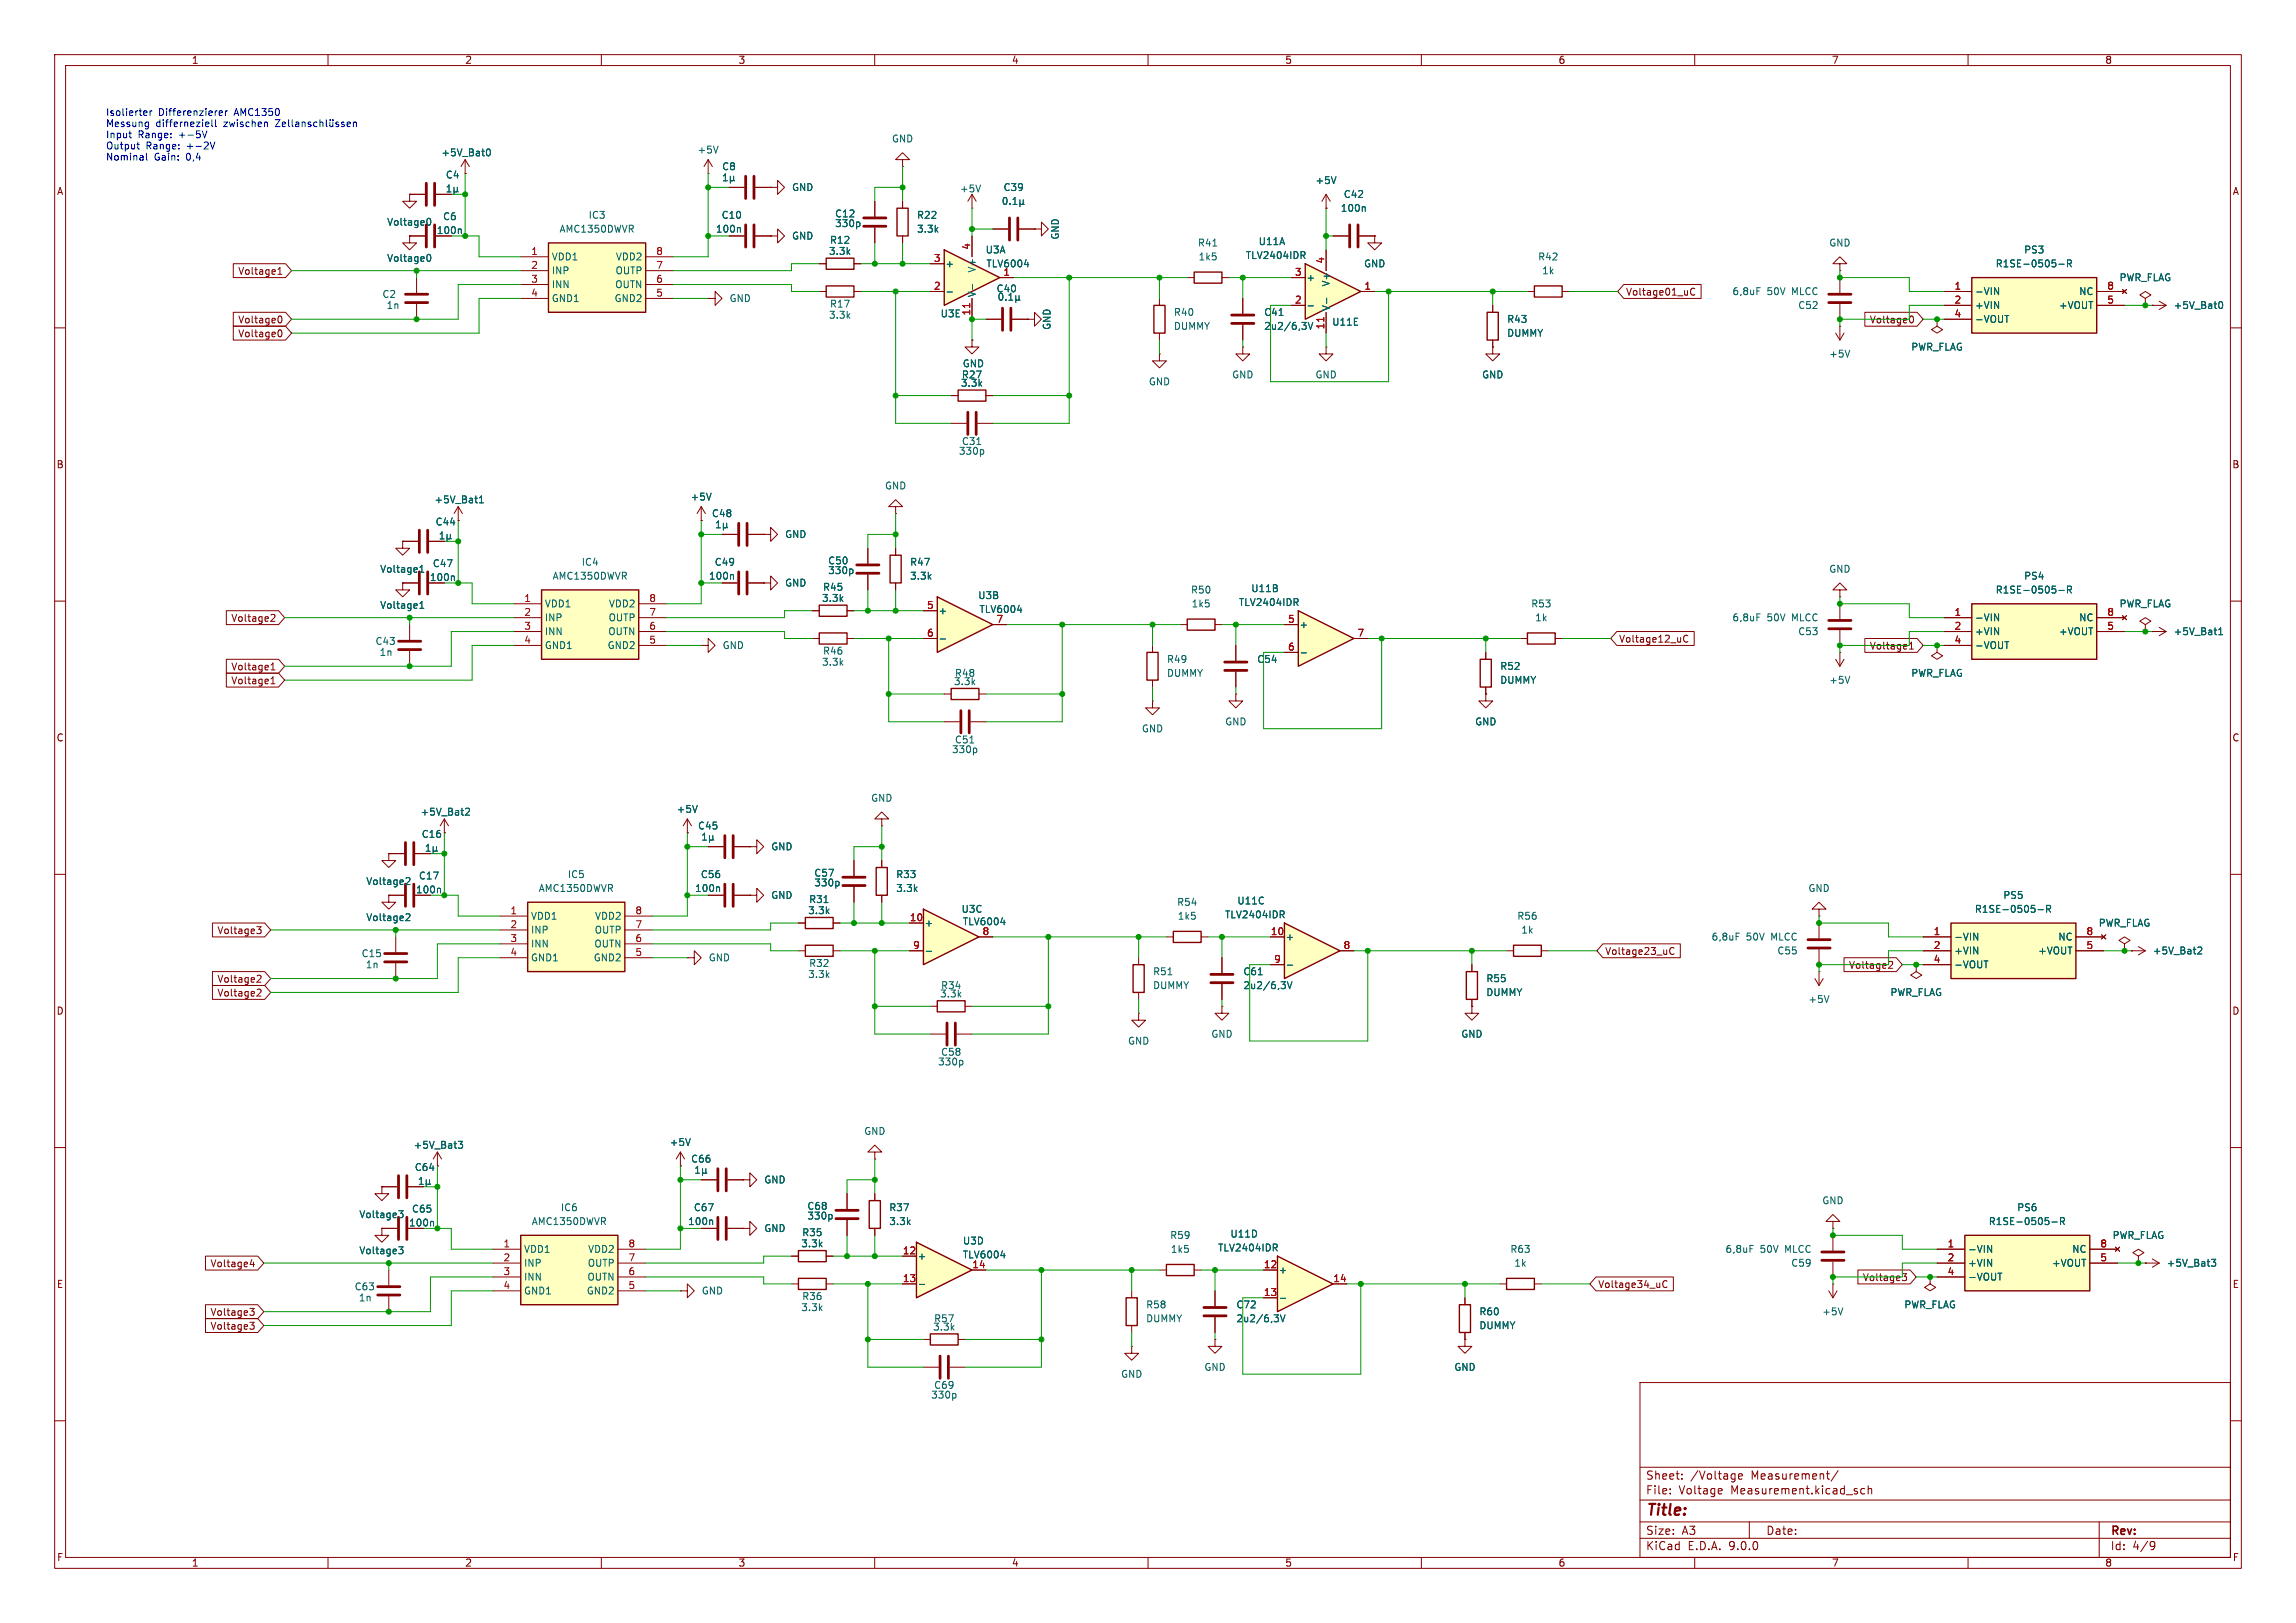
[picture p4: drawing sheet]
<svg xmlns="http://www.w3.org/2000/svg" width="420mm" height="297mm" viewBox="0 0 420 297" stroke-linecap="round" stroke-linejoin="round" font-family="sans-serif">
<defs><g id="words">
<text font-size="2.8" fill="#840000" x="301" y="277.9">Title:</text>
<g font-size="2.1" fill="#840000">
<text x="301" y="273.7">File:</text>
<text x="301" y="271">Sheet:</text>
<text x="307.1" y="273.7">Voltage</text>
<text x="309.2" y="271">/Voltage</text>
<text x="316.7" y="273.7">Measurement.kicad_sch</text>
<text x="320.4" y="271">Measurement/</text>
<text x="301" y="281.1">Size:</text>
<text x="307.6" y="281.1">A3</text>
<text x="323" y="281.1">Date:</text>
<text x="386" y="281.3">Rev:</text>
<text x="301" y="283.9">KiCad</text>
<text x="308.7" y="283.9">E.D.A.</text>
<text x="316.3" y="283.9">9.0.0</text>
<text x="386" y="283.9">Id:</text>
<text x="390.1" y="283.9">4/9</text>
</g>
<g font-size="1.8" fill="#840000">
<text x="35" y="11.9">1</text>
<text x="85" y="11.9">2</text>
<text x="135" y="11.9">3</text>
<text x="185" y="11.9">4</text>
<text x="235" y="11.9">5</text>
<text x="285" y="11.9">6</text>
<text x="335" y="11.9">7</text>
<text x="385" y="11.9">8</text>
<text x="10.3" y="35.9">A</text>
<text x="408.3" y="35.9">A</text>
<text x="79.8" y="43">100n</text>
<text x="43.5" y="50.5">Voltage1</text>
<text x="43.5" y="59.4">Voltage0</text>
<text x="297.3" y="54.3">Voltage01_uC</text>
<text x="341.9" y="59.4">Voltage0</text>
<text x="43.5" y="61.9">Voltage0</text>
<text x="10.3" y="85.9">B</text>
<text x="408.2" y="85.9">B</text>
<text x="78.5" y="106.5">100n</text>
<text x="42.2" y="114">Voltage2</text>
<text x="296.1" y="117.8">Voltage12_uC</text>
<text x="341.9" y="119.1">Voltage1</text>
<text x="42.2" y="122.9">Voltage1</text>
<text x="42.2" y="125.4">Voltage1</text>
<text x="10.3" y="135.9">C</text>
<text x="408.2" y="135.9">C</text>
<text x="76" y="163.7">100n</text>
<text x="39.7" y="171.1">Voltage3</text>
<text x="293.5" y="174.9">Voltage23_uC</text>
<text x="338.1" y="177.5">Voltage2</text>
<text x="10.3" y="185.9">D</text>
<text x="39.7" y="182.6">Voltage2</text>
<text x="39.7" y="180">Voltage2</text>
<text x="408.2" y="185.9">D</text>
<text x="74.7" y="224.6">100n</text>
<text x="38.4" y="232.1">Voltage4</text>
<text x="10.3" y="235.9">E</text>
<text x="292.3" y="235.9">Voltage34_uC</text>
<text x="340.7" y="234.6">Voltage3</text>
<text x="408.3" y="235.9">E</text>
<text x="38.4" y="243.5">Voltage3</text>
<text x="38.4" y="241">Voltage3</text>
<text x="10.3" y="285.9">F</text>
<text x="35" y="286.9">1</text>
<text x="85" y="286.9">2</text>
<text x="135" y="286.9">3</text>
<text x="185" y="286.9">4</text>
<text x="235" y="286.9">5</text>
<text x="285" y="286.9">6</text>
<text x="335" y="286.9">7</text>
<text x="385" y="286.9">8</text>
<text x="408.3" y="285.9">F</text>
</g>
<g font-size="1.8" fill="#0000c2">
<text x="19.3" y="21.4">Isolierter</text>
<text x="19.3" y="23.5">Messung</text>
<text x="28.5" y="23.5">differneziell</text>
<text x="29" y="21.4">Differenzierer</text>
<text x="41.1" y="23.5">zwischen</text>
<text x="43" y="21.4">AMC1350</text>
<text x="19.3" y="25.5">Input</text>
<text x="19.3" y="27.6">Output</text>
<text x="19.3" y="29.6">Nominal</text>
<text x="25.3" y="25.5">Range:</text>
<text x="26.7" y="27.6">Range:</text>
<text x="28.2" y="29.6">Gain:</text>
<text x="32.8" y="25.5">+-5V</text>
<text x="34.2" y="29.6">0,4</text>
<text x="34.3" y="27.6">+-2V</text>
</g>
<g font-size="1.8" fill="#006464">
<text x="80.6" y="28.8">+5V_Bat0</text>
<text x="127.5" y="28.3">+5V</text>
<text x="163.1" y="26.3">GND</text>
<text x="81.5" y="32.9">C4</text>
<text x="132" y="31.3">C8</text>
<text x="144.8" y="35.2">GND</text>
<text x="175.5" y="35.4">+5V</text>
<text x="183.5" y="35.2">C39</text>
<text x="240.5" y="33.9">+5V</text>
<text x="70.7" y="41.5">Voltage0</text>
<text x="81" y="40.5">C6</text>
<text x="107.6" y="40.2">IC3</text>
<text x="131.9" y="40.2">C10</text>
<text x="152.7" y="41.8">330p</text>
<text x="152.7" y="40">C12</text>
<text x="167.6" y="40.2">R22</text>
<text x="245.2" y="39">100n</text>
<text x="245.7" y="36.4">C42</text>
<text x="100.8" y="47.9">VDD1</text>
<text x="102.3" y="42.8">AMC1350DWVR</text>
<text x="112.6" y="47.9">VDD2</text>
<text x="130.9" y="42.8">100n</text>
<text x="144.8" y="44">GND</text>
<text x="151.5" y="46.8">3.3k</text>
<text x="151.7" y="44.8">R12</text>
<text x="167.6" y="42.8">3.3k</text>
<text x="180.2" y="46.6">U3A</text>
<text x="193.9" y="43.9" transform="rotate(-90 193.9 43.9)">GND</text>
<text x="219" y="45.3">R41</text>
<text x="219.2" y="47.9">1k5</text>
<text x="227.8" y="47.6">TLV2404IDR</text>
<text x="230.1" y="45.1">U11A</text>
<text x="281.3" y="47.9">R42</text>
<text x="334.5" y="45.3">GND</text>
<text x="370.2" y="46.6">PS3</text>
<text x="70.7" y="48.1">Voltage0</text>
<text x="100.8" y="50.4">INP</text>
<text x="100.8" y="52.9">INN</text>
<text x="112.4" y="52.9">OUTN</text>
<text x="112.5" y="50.4">OUTP</text>
<text x="172.8" y="49.1">+</text>
<text x="178.7" y="50" transform="rotate(-90 178.7 50)">V+</text>
<text x="180.3" y="49.1">TLV6004</text>
<text x="182.2" y="53.7">C40</text>
<text x="238.9" y="51.7">+</text>
<text x="243.4" y="52.5" transform="rotate(-90 243.4 52.5)">V+</text>
<text x="249.4" y="49.1">GND</text>
<text x="282" y="50.4">1k</text>
<text x="365" y="49.1">R1SE-0505-R</text>
<text x="387.6" y="51.7">PWR_FLAG</text>
<text x="69.9" y="54.7">C2</text>
<text x="70.6" y="56.7">1n</text>
<text x="100.8" y="55.5">GND1</text>
<text x="112.3" y="55.5">GND2</text>
<text x="133.4" y="55.5">GND</text>
<text x="151.5" y="58.5">3.3k</text>
<text x="151.7" y="56.5">R17</text>
<text x="172" y="58.3">U3E</text>
<text x="178.7" y="54.5" transform="rotate(-90 178.7 54.5)">V-</text>
<text x="214.6" y="58">R40</text>
<text x="231.1" y="58">C41</text>
<text x="243.4" y="57" transform="rotate(-90 243.4 57)">V-</text>
<text x="243.6" y="59.8">U11E</text>
<text x="275.6" y="59.3">R43</text>
<text x="316.8" y="54.2">6,8uF</text>
<text x="323.2" y="54.2">50V</text>
<text x="327.9" y="54.2">MLCC</text>
<text x="328.8" y="56.7">C52</text>
<text x="361.2" y="54.2">-VIN</text>
<text x="361.2" y="56.7">+VIN</text>
<text x="361.2" y="59.3">-VOUT</text>
<text x="376.5" y="56.7">+VOUT</text>
<text x="380.2" y="54.2">NC</text>
<text x="397.5" y="56.7">+5V_Bat0</text>
<text x="192.4" y="60.5" transform="rotate(-90 192.4 60.5)">GND</text>
<text x="214.6" y="60.6">DUMMY</text>
<text x="231.1" y="60.6">2u2/6,3V</text>
<text x="275.6" y="61.8">DUMMY</text>
<text x="334.5" y="65.6">+5V</text>
<text x="349.5" y="64.4">PWR_FLAG</text>
<text x="175.7" y="71">3.3k</text>
<text x="175.9" y="69.4">R27</text>
<text x="176" y="67.4">GND</text>
<text x="210.1" y="70.7">GND</text>
<text x="225.3" y="69.4">GND</text>
<text x="240.5" y="69.4">GND</text>
<text x="271" y="69.4">GND</text>
<text x="175.3" y="83.4">330p</text>
<text x="175.9" y="81.6">C31</text>
<text x="161.8" y="89.8">GND</text>
<text x="79.4" y="92.3">+5V_Bat1</text>
<text x="126.2" y="91.8">+5V</text>
<text x="130.1" y="94.8">C48</text>
<text x="79.6" y="96.4">C44</text>
<text x="143.5" y="98.7">GND</text>
<text x="69.4" y="105">Voltage1</text>
<text x="79.1" y="104">C47</text>
<text x="101" y="106.3">AMC1350DWVR</text>
<text x="106.3" y="103.7">IC4</text>
<text x="129.6" y="106.3">100n</text>
<text x="130.6" y="103.7">C49</text>
<text x="143.5" y="107.5">GND</text>
<text x="151.4" y="105.3">330p</text>
<text x="151.4" y="103.5">C50</text>
<text x="166.4" y="106.3">3.3k</text>
<text x="166.4" y="103.7">R47</text>
<text x="334.5" y="105">GND</text>
<text x="370.2" y="106.3">PS4</text>
<text x="69.4" y="111.6">Voltage1</text>
<text x="99.6" y="111.4">VDD1</text>
<text x="99.6" y="113.9">INP</text>
<text x="111.2" y="113.9">OUTP</text>
<text x="111.3" y="111.4">VDD2</text>
<text x="150.3" y="110.3">3.3k</text>
<text x="150.5" y="108.3">R45</text>
<text x="171.6" y="112.6">+</text>
<text x="178.8" y="109.8">U3B</text>
<text x="179.1" y="112.4">TLV6004</text>
<text x="217.8" y="108.8">R50</text>
<text x="217.9" y="111.4">1k5</text>
<text x="226.5" y="111.1">TLV2404IDR</text>
<text x="228.8" y="108.6">U11B</text>
<text x="280" y="111.4">R53</text>
<text x="280.7" y="113.9">1k</text>
<text x="316.8" y="113.9">6,8uF</text>
<text x="323.2" y="113.9">50V</text>
<text x="327.9" y="113.9">MLCC</text>
<text x="361.2" y="113.9">-VIN</text>
<text x="365" y="108.8">R1SE-0505-R</text>
<text x="380.2" y="113.9">NC</text>
<text x="387.6" y="111.4">PWR_FLAG</text>
<text x="68.6" y="118.2">C43</text>
<text x="99.6" y="116.4">INN</text>
<text x="99.6" y="119">GND1</text>
<text x="111" y="119">GND2</text>
<text x="111.2" y="116.4">OUTN</text>
<text x="132.1" y="119">GND</text>
<text x="150.5" y="120">R46</text>
<text x="237.6" y="115.2">+</text>
<text x="328.8" y="116.4">C53</text>
<text x="361.2" y="116.4">+VIN</text>
<text x="361.2" y="119">-VOUT</text>
<text x="376.5" y="116.4">+VOUT</text>
<text x="397.5" y="116.4">+5V_Bat1</text>
<text x="69.4" y="120.2">1n</text>
<text x="150.3" y="122">3.3k</text>
<text x="174.4" y="125.6">3.3k</text>
<text x="174.6" y="124.1">R48</text>
<text x="213.4" y="124.1">DUMMY</text>
<text x="213.4" y="121.5">R49</text>
<text x="229.9" y="121.5">C54</text>
<text x="274.3" y="125.3">DUMMY</text>
<text x="274.3" y="122.8">R52</text>
<text x="334.5" y="125.3">+5V</text>
<text x="349.5" y="124.1">PWR_FLAG</text>
<text x="174.6" y="136.2">C51</text>
<text x="208.8" y="134.2">GND</text>
<text x="224" y="132.9">GND</text>
<text x="269.7" y="132.9">GND</text>
<text x="174" y="138">330p</text>
<text x="76.8" y="149.5">+5V_Bat2</text>
<text x="123.7" y="148.9">+5V</text>
<text x="159.3" y="146.9">GND</text>
<text x="77" y="153.5">C16</text>
<text x="127.6" y="152">C45</text>
<text x="141" y="155.8">GND</text>
<text x="76.5" y="161.1">C17</text>
<text x="103.8" y="160.9">IC5</text>
<text x="128.1" y="160.9">C56</text>
<text x="148.9" y="160.6">C57</text>
<text x="163.8" y="160.9">R33</text>
<text x="66.9" y="162.2">Voltage2</text>
<text x="98.4" y="163.4">AMC1350DWVR</text>
<text x="127" y="163.4">100n</text>
<text x="141" y="164.7">GND</text>
<text x="147.7" y="167.5">3.3k</text>
<text x="147.9" y="165.5">R31</text>
<text x="148.9" y="162.4">330p</text>
<text x="163.8" y="163.4">3.3k</text>
<text x="175.8" y="167.2">U3C</text>
<text x="215.2" y="166">R54</text>
<text x="226.2" y="165.7">U11C</text>
<text x="330.7" y="163.4">GND</text>
<text x="361.2" y="167.2">R1SE-0505-R</text>
<text x="366.4" y="164.7">PS5</text>
<text x="66.9" y="168.8">Voltage2</text>
<text x="97" y="168.5">VDD1</text>
<text x="97" y="171">INP</text>
<text x="97" y="173.6">INN</text>
<text x="108.6" y="173.6">OUTN</text>
<text x="108.7" y="171">OUTP</text>
<text x="108.8" y="168.5">VDD2</text>
<text x="169" y="169.8">+</text>
<text x="176" y="169.5">TLV6004</text>
<text x="215.3" y="168.5">1k5</text>
<text x="224" y="168.2">TLV2404IDR</text>
<text x="235.1" y="172.3">+</text>
<text x="277.5" y="168.5">R56</text>
<text x="278.2" y="171">1k</text>
<text x="313" y="172.3">6,8uF</text>
<text x="319.4" y="172.3">50V</text>
<text x="324.1" y="172.3">MLCC</text>
<text x="357.4" y="172.3">-VIN</text>
<text x="376.4" y="172.3">NC</text>
<text x="383.8" y="169.8">PWR_FLAG</text>
<text x="66" y="175.4">C15</text>
<text x="66.8" y="177.4">1n</text>
<text x="97" y="176.1">GND1</text>
<text x="108.5" y="176.1">GND2</text>
<text x="129.5" y="176.1">GND</text>
<text x="147.7" y="179.2">3.3k</text>
<text x="147.9" y="177.1">R32</text>
<text x="210.8" y="178.7">R51</text>
<text x="227.3" y="178.7">C61</text>
<text x="271.8" y="179.9">R55</text>
<text x="325" y="174.9">C55</text>
<text x="357.4" y="174.9">+VIN</text>
<text x="357.4" y="177.4">-VOUT</text>
<text x="372.7" y="174.9">+VOUT</text>
<text x="393.7" y="174.9">+5V_Bat2</text>
<text x="171.9" y="182.7">3.3k</text>
<text x="172" y="181.2">R34</text>
<text x="210.8" y="181.2">DUMMY</text>
<text x="227.3" y="181.2">2u2/6,3V</text>
<text x="271.8" y="182.5">DUMMY</text>
<text x="330.7" y="183.7">+5V</text>
<text x="345.7" y="182.5">PWR_FLAG</text>
<text x="206.2" y="191.4">GND</text>
<text x="221.5" y="190.1">GND</text>
<text x="267.2" y="190.1">GND</text>
<text x="171.5" y="195.2">330p</text>
<text x="172" y="193.4">C58</text>
<text x="122.4" y="209.9">+5V</text>
<text x="158" y="207.9">GND</text>
<text x="75.6" y="210.4">+5V_Bat3</text>
<text x="75.8" y="214.5">C64</text>
<text x="126.3" y="213">C66</text>
<text x="102.5" y="221.8">IC6</text>
<text x="126.8" y="221.8">C67</text>
<text x="139.7" y="216.8">GND</text>
<text x="147.6" y="221.6">C68</text>
<text x="162.6" y="221.8">R37</text>
<text x="333.2" y="220.6">GND</text>
<text x="368.9" y="221.8">PS6</text>
<text x="65.6" y="223.1">Voltage3</text>
<text x="75.3" y="222.1">C65</text>
<text x="97.2" y="224.4">AMC1350DWVR</text>
<text x="125.8" y="224.4">100n</text>
<text x="139.7" y="225.7">GND</text>
<text x="146.6" y="226.4">R35</text>
<text x="147.6" y="223.4">330p</text>
<text x="162.6" y="224.4">3.3k</text>
<text x="176" y="227.9">U3D</text>
<text x="214" y="226.9">R59</text>
<text x="225" y="226.7">U11D</text>
<text x="363.7" y="224.4">R1SE-0505-R</text>
<text x="386.3" y="226.9">PWR_FLAG</text>
<text x="65.6" y="229.7">Voltage3</text>
<text x="95.8" y="229.5">VDD1</text>
<text x="95.8" y="232">INP</text>
<text x="107.4" y="232">OUTP</text>
<text x="107.5" y="229.5">VDD2</text>
<text x="146.5" y="228.4">3.3k</text>
<text x="167.8" y="230.7">+</text>
<text x="176" y="230.5">TLV6004</text>
<text x="214.1" y="229.5">1k5</text>
<text x="222.7" y="229.2">TLV2404IDR</text>
<text x="233.8" y="233.3">+</text>
<text x="276.2" y="229.5">R63</text>
<text x="276.9" y="232">1k</text>
<text x="315.5" y="229.5">6,8uF</text>
<text x="322" y="229.5">50V</text>
<text x="326.6" y="229.5">MLCC</text>
<text x="327.6" y="232">C59</text>
<text x="359.9" y="229.5">-VIN</text>
<text x="359.9" y="232">+VIN</text>
<text x="375.3" y="232">+VOUT</text>
<text x="379" y="229.5">NC</text>
<text x="396.2" y="232">+5V_Bat3</text>
<text x="64.8" y="236.3">C63</text>
<text x="65.5" y="238.4">1n</text>
<text x="95.8" y="234.5">INN</text>
<text x="95.8" y="237.1">GND1</text>
<text x="107.2" y="237.1">GND2</text>
<text x="107.4" y="234.5">OUTN</text>
<text x="128.3" y="237.1">GND</text>
<text x="146.6" y="238.1">R36</text>
<text x="209.6" y="239.6">R58</text>
<text x="226.1" y="239.6">C72</text>
<text x="348.2" y="239.6">PWR_FLAG</text>
<text x="359.9" y="234.5">-VOUT</text>
<text x="146.5" y="240.1">3.3k</text>
<text x="170.6" y="243.7">3.3k</text>
<text x="170.8" y="242.2">R57</text>
<text x="209.6" y="242.2">DUMMY</text>
<text x="226.1" y="242.2">2u2/6,3V</text>
<text x="270.5" y="243.4">DUMMY</text>
<text x="270.5" y="240.9">R60</text>
<text x="333.2" y="240.9">+5V</text>
<text x="220.2" y="251.1">GND</text>
<text x="265.9" y="251.1">GND</text>
<text x="170.2" y="256.1">330p</text>
<text x="170.8" y="254.4">C69</text>
<text x="205" y="252.3">GND</text>
</g>
<g font-size="1.8" fill="#a90000">
<text x="97.1" y="46.7">1</text>
<text x="119.9" y="46.7">8</text>
<text x="177.5" y="45.8" transform="rotate(-90 177.5 45.8)">4</text>
<text x="97.1" y="49.3">2</text>
<text x="97.1" y="51.8">3</text>
<text x="119.9" y="49.3">7</text>
<text x="119.9" y="51.8">6</text>
<text x="170.7" y="48">3</text>
<text x="170.7" y="53.1">2</text>
<text x="183.4" y="50.5">1</text>
<text x="236.8" y="50.5">3</text>
<text x="242.3" y="48.3" transform="rotate(-90 242.3 48.3)">4</text>
<text x="249.5" y="53.1">1</text>
<text x="357.4" y="53.1">1</text>
<text x="385.4" y="53.1">8</text>
<text x="97.1" y="54.4">4</text>
<text x="119.9" y="54.4">5</text>
<text x="177.5" y="57.8" transform="rotate(-90 177.5 57.8)">11</text>
<text x="236.8" y="55.6">2</text>
<text x="357.4" y="55.6">2</text>
<text x="357.4" y="58.2">4</text>
<text x="385.4" y="55.6">5</text>
<text x="242.3" y="60.4" transform="rotate(-90 242.3 60.4)">11</text>
<text x="95.8" y="110.2">1</text>
<text x="95.8" y="112.8">2</text>
<text x="118.7" y="110.2">8</text>
<text x="118.7" y="112.8">7</text>
<text x="169.5" y="111.5">5</text>
<text x="357.4" y="112.8">1</text>
<text x="385.4" y="112.8">8</text>
<text x="95.8" y="115.3">3</text>
<text x="95.8" y="117.9">4</text>
<text x="118.7" y="115.3">6</text>
<text x="118.7" y="117.9">5</text>
<text x="169.5" y="116.6">6</text>
<text x="182.2" y="114">7</text>
<text x="235.5" y="114">5</text>
<text x="235.5" y="119.1">6</text>
<text x="248.2" y="116.6">7</text>
<text x="357.4" y="115.3">2</text>
<text x="357.4" y="117.9">4</text>
<text x="385.4" y="115.3">5</text>
<text x="93.3" y="167.4">1</text>
<text x="116.1" y="167.4">8</text>
<text x="93.3" y="169.9">2</text>
<text x="93.3" y="172.5">3</text>
<text x="116.1" y="169.9">7</text>
<text x="116.1" y="172.5">6</text>
<text x="166.3" y="168.7">10</text>
<text x="166.9" y="173.7">9</text>
<text x="179.6" y="171.2">8</text>
<text x="232.4" y="171.2">10</text>
<text x="245.7" y="173.7">8</text>
<text x="353.6" y="171.2">1</text>
<text x="353.6" y="173.7">2</text>
<text x="381.6" y="171.2">8</text>
<text x="381.6" y="173.7">5</text>
<text x="93.3" y="175">4</text>
<text x="116.1" y="175">5</text>
<text x="233" y="176.3">9</text>
<text x="353.6" y="176.3">4</text>
<text x="92" y="228.3">1</text>
<text x="92" y="230.9">2</text>
<text x="92" y="233.4">3</text>
<text x="114.9" y="228.3">8</text>
<text x="114.9" y="230.9">7</text>
<text x="114.9" y="233.4">6</text>
<text x="165.1" y="229.6">12</text>
<text x="177.8" y="232.2">14</text>
<text x="231.1" y="232.2">12</text>
<text x="356.2" y="228.3">1</text>
<text x="356.2" y="230.9">2</text>
<text x="356.2" y="233.4">4</text>
<text x="384.1" y="228.3">8</text>
<text x="384.1" y="230.9">5</text>
<text x="92" y="236">4</text>
<text x="114.9" y="236">5</text>
<text x="165.1" y="234.7">13</text>
<text x="231.1" y="237.2">13</text>
<text x="243.8" y="234.7">14</text>
</g>
</g></defs>
<g fill="none" stroke="#840000" stroke-width=".18">
<path d="M10 10h400v277h-400zM12 12h396v273h-396zM60 10v2M110 10v2M160 10v2M210 10v2M260 10v2M310 10v2M360 10v2M85.1 31.8h.1M85.1 29.2l.8 1.3M85.1 29.2l-.8 1.3"/>
<path d="M85.1 29.2v2.6M242.6 38.1h.1M242.6 35.6l-.8 1.2M242.6 35.6l.7 1.2M242.6 35.6v2.5M177.8 43.2v3.8M177.8 54.6v3.8M243.8 43.2h2.8M248.7 43.2h2.8M251.5 43.2v1.3h1.2l-1.2 1.2-1.3-1.2h1.3M251.5 43.2h.1M10 60h2"/>
<path d="M174 77.5h2.8M178.8 77.5h2.8M242.6 63.5v1.3h1.2l-1.2 1.2-1.3-1.2h1.3M242.6 63.5h.1M273 63.5v1.3h1.3l-1.3 1.2-1.2-1.2h1.2M273 63.5h.1M408 60h2M163.8 92.7h1.3l-1.3-1.3-1.2 1.3h1.2v1.3M163.8 94h.1M10 110h2M408 110h2M10 160h2"/>
<path d="M408 160h2M10 210h2M135.9 215.9h1.3v-1.3l1.2 1.3-1.2 1.3v-1.3M135.9 215.9h.1M408 210h2M128.3 224.8h2.8M133.1 224.8h2.8M300 253h108v32h-108zM10 260h2M300 278.5h108M300 274.5h108M300 268.5h108"/>
<path d="M305.5 273.2v.2M305.5 272.5v.1M307.7 270.5v.2M307.7 269.8v.1M314.8 272.4l.2 .3-.7 .2M314.9 273.3l-.1 .1M318 270.2l.7-.2v-.2l-.5-.1-.2 .2 .1 .7h.6M320 278.5v3M334.1 269.7h.6M334.4 270.6l.3 .1M336.2 269.1l-1.3 1.9M341.1 272.5l-.4-.1-.3 .3v.4l.1 .2h.6"/>
<path d="M341.7 272.5l.2-.1 .4 .1 .1 .9M341.7 271.9v1.5M384 278.5v6.5M408 260h2M60 285v2M110 285v2M160 285v2M210 285v2M260 285v2M300 281.5h108M310 285v2M360 285v2"/>
<path d="M393.6 282.1l.5 .1a.99 .99 0 0 1-.4 1.4h-.3M394.2 282.7l-.3 .3h-.3"/>
</g>
<path d="M246.9 41.1v4.1M248.4 41.1v4.1M177 75.4v4.1M178.6 75.4v4.1M131.3 222.8v4M132.8 222.8v4" fill="none" stroke="#840000" stroke-width=".51"/>
<path d="M89 27.7l.3-.5a.68 .68 0 0 1 .4 .7 .68 .68 0 0 1-.4 .6l-.3-.5M244.4 32.3l-.4 1.3M249.6 37.8l.1 .2v.7M177.9 52v1M178.7 81.4h.7M179.7 82.3l.2 .2v.4l-.2 .2M130.2 223.3l.2 .1v.7" fill="none" stroke="#006464" stroke-width=".18"/>
<path d="M177.4 55.5v.8" fill="none" stroke="#a90000" stroke-width=".18"/>
<path d="M356.9 168.9h22.8v10.2h-22.8z" fill="#ffffc2"/>
<path d="M356.9 168.9h22.8v10.2h-22.8z" fill="none" stroke="#840000" stroke-width=".25"/>
<path d="M223.5 175.3v2.8M351.8 171.5h5.1M351.8 174h5.1M351.8 176.5h5.1M379.7 171.5h5.1M379.7 174h5.1M384.4 171.1l.8 .7M385.2 171.1l-.8 .7M223.5 180.1v2.8" fill="none" stroke="#840000" stroke-width=".18"/>
<path d="M230.2 178.4h.7M234.3 179.6h.8l-.4 .5M235.5 179.6l.4 1.3 .4-1.3M361 170.8l.8 1.2v-1.2M362.9 175.8h.7M372.8 166.5h1M374.4 166.3h.6l.1-.2-.1-.3-.6-.1v1.2M374.7 166.3l.4 .6M235 180.2l.1 .2-.1 .5" fill="none" stroke="#006464" stroke-width=".18"/>
<path d="M221.5 178.3h4.1M221.5 179.8h4.1" fill="none" stroke="#840000" stroke-width=".51"/>
<path d="M234.9 168.9l10.2 5.1-10.2 5.1z" fill="#ffffc2"/>
<path d="M234.9 168.9l10.2 5.1-10.2 5.1z" fill="none" stroke="#840000" stroke-width=".25"/>
<path d="M232.4 171.5h2.5M232.4 176.5h2.5M245.1 174h2.5" fill="none" stroke="#840000" stroke-width=".18"/>
<path d="M234.5 167.4l.4 .6M234.7 166.7l.2 .2-.1 .3-.1 .2M235.5 176.6h.9" fill="none" stroke="#006464" stroke-width=".18"/>
<path d="M99.1 108h17.7v12.7h-17.7z" fill="#ffffc2"/>
<path d="M151.1 52.3h5.1v2.1h-5.1zM211.1 55.9h2v5.1h-2zM218.4 49.8h5.1v2h-5.1zM99.1 108h17.7v12.7h-17.7z" fill="none" stroke="#840000" stroke-width=".25"/>
<g fill="none" stroke="#840000" stroke-width=".18">
<path d="M74.9 35.6v1.2h-1.2l1.2 1.3 1.3-1.3h-1.3M74.9 35.6h.1M74.9 35.6h2.8M79.8 35.6h2.7M74.9 43.2v1.3h-1.2l1.2 1.2 1.3-1.2h-1.3M74.9 43.2h.1M74.9 43.2h2.8M76.2 50.8v2.8M76.2 55.6v2.8M149.9 53.3h1.2M156.2 53.3h1.3M212.1 54.6v1.3"/>
<path d="M217.2 50.8h1.2M223.5 50.8h1.3M212.1 64.8v1.2h1.3l-1.3 1.3-1.3-1.3h1.3M212.1 64.8h.1M212.1 61v1.2M73.7 99.1v1.2h-1.3l1.3 1.3 1.2-1.3h-1.2M73.7 99.1h.1M73.7 99.1h2.8M78.5 99.1h2.8M83.8 95.3h.1M83.8 92.7l.8 1.3M83.8 92.7l-.7 1.3"/>
<path d="M83.8 92.7v2.6M73.7 106.7v1.3h-1.3l1.3 1.2 1.2-1.2h-1.2M73.7 106.7h.1M73.7 106.7h2.8M74.9 114.3v2.8M74.9 119.1v2.8M94 110.5h5.1M94 113h5.1M94 115.6h5.1M94 118.1h5.1M116.8 110.5h5.1M116.8 113h5.1"/>
<path d="M116.8 115.6h5.1M116.8 118.1h5.1M350.5 176.5v1.3l1 .6-1 .7-1-.7 1-.6M350.5 176.5h.1"/>
</g>
<path d="M78 33.5v4.1M79.5 33.5v4.1M74.2 53.8h4M74.2 55.4h4M78 41.1v4.1M79.5 41.1v4.1M76.7 97v4.1M78.2 97v4.1M72.9 117.3h4.1M72.9 118.9h4.1M76.7 104.6v4.1M78.2 104.6v4.1" fill="none" stroke="#840000" stroke-width=".51"/>
<g fill="none" stroke="#006464" stroke-width=".18">
<path d="M81.8 35.1h.7M81.8 34.2l.3-.3v1.2M83 34.9l.2 .2h.3l.2-.2M83 34.3v1.2M83.7 34.9l.1 .2M83.7 34.3v.6M78.2 40.1l.2-.2a.68 .68 0 0 1 .4 .7 .68 .68 0 0 1-.4 .6l-.2-.1M78.2 46.7l.2-.1a.68 .68 0 0 1 .4 .6 .68 .68 0 0 1-.4 .6l-.2-.1M84.2 41.9l.2 .2v.6M221.9 45h.7M80.5 98.6h.7M80.5 97.7l.4-.3v1.2"/>
<path d="M81.8 98.4l.2 .2h.2l.2-.2M81.8 97.8v1.2M82.4 98.4l.2 .2M82.4 97.8v.6M87.7 92h.7M87.7 91.1l.4-.4v1.3M76.8 111.3h.7M76.8 103.8l.4-.4v1.3M76.8 110.4l.4-.3v1.2M76.8 104.7h.7M82.9 105.4l.2 .2v.6"/>
</g>
<path d="M233.7 229.9l10.1 5-10.1 5.1z" fill="#ffffc2"/>
<path d="M209.8 119.4h2v5.1h-2zM217.2 113.3h5v2h-5zM233.7 229.9l10.1 5-10.1 5.1z" fill="none" stroke="#840000" stroke-width=".25"/>
<g fill="none" stroke="#840000" stroke-width=".18">
<path d="M129.5 54.6h1.3v-1.3l1.3 1.3-1.3 1.3v-1.3M129.5 54.6h.1M210.8 118.1v1.3M215.9 114.3h1.3M222.2 114.3h1.3M354.3 118.1v1.3l1 .6-1 .7-1-.7 1-.6M354.3 118.1h.1M210.8 124.5v1.2M135.9 224.8h1.3v-1.3l1.2 1.3-1.2 1.3v-1.3M135.9 224.8h.1M222.2 236.2v2.8M231.1 232.4h2.6"/>
<path d="M231.1 237.5h2.6M243.8 234.9h2.6M222.2 241v2.8"/>
</g>
<path d="M233.2 228.3l.4 .6M233.4 227.7l.2 .2v.3l-.2 .1M234.2 237.6h1M233.1 240.6h.8l-.5 .5M233.7 241.2l.2 .1-.2 .5M234.2 240.6l.4 1.3 .5-1.3" fill="none" stroke="#006464" stroke-width=".18"/>
<path d="M220.2 239.3h4.1M220.2 240.8h4.1" fill="none" stroke="#840000" stroke-width=".51"/>
<path d="M168.9 166.4l10.2 5.1-10.2 5z" fill="#ffffc2"/>
<path d="M151.1 47.2h5.1v2.1h-5.1zM168.9 166.4l10.2 5.1-10.2 5zM207.3 176.5h2v5.1h-2z" fill="none" stroke="#840000" stroke-width=".25"/>
<g fill="none" stroke="#840000" stroke-width=".18">
<path d="M160 36.8v2.8M165.1 29.2h1.3l-1.3-1.3-1.3 1.3h1.3v1.3M165.1 30.5h.1M149.9 48.3h1.2M156.2 48.3h1.3M160 41.7v2.8M336.5 119.4h.1M336.5 119.4v2.5M335.8 120.7l.7 1.2M337.3 120.7l-.8 1.2M166.4 168.9h2.5M166.4 174h2.5"/>
<path d="M179.1 171.5h2.5M208.3 175.3v1.2M208.3 181.6v1.3M223.5 184.2v1.2h1.3l-1.3 1.3-1.3-1.3h1.3M223.5 184.2h.1"/>
</g>
<path d="M157.1 40.6l.2 .3v.3l-.2 .3M338.4 123.8l-.5 1.2M169.4 174.1h1M183.1 168.8h.8M213.7 178.4h.7" fill="none" stroke="#006464" stroke-width=".18"/>
<path d="M158 39.9h4.1M158 41.4h4.1" fill="none" stroke="#840000" stroke-width=".51"/>
<path d="M100.3 44.5h17.8v12.7h-17.8z" fill="#ffffc2"/>
<path d="M100.3 44.5h17.8v12.7h-17.8zM276.9 173h5v2h-5z" fill="none" stroke="#840000" stroke-width=".25"/>
<g fill="none" stroke="#840000" stroke-width=".18">
<path d="M129.5 31.8h.1M129.5 29.2l.8 1.3M129.5 29.2l-.7 1.3M129.5 29.2v2.6M133.3 34.3h2.8M138.2 34.3h2.8M141 34.3h1.2v-1.3l1.3 1.3-1.3 1.3v-1.3M141 34.3h.1M95.2 47h5.1M95.2 49.5h5.1M95.2 52.1h5.1M95.2 54.6h5.1"/>
<path d="M118.1 47h5.1M118.1 49.5h5.1M118.1 52.1h5.1M118.1 54.6h5.1M133.3 43.2h2.8M138.2 43.2h2.8M141 43.2h1.2v-1.3l1.3 1.3-1.3 1.3v-1.3M141 43.2h.1M275.6 174h1.3M281.9 174h1.3M332.7 168.9v2.8M332.7 173.7v2.8"/>
<path d="M208.3 185.4v1.3h1.2l-1.2 1.3-1.3-1.3h1.3M208.3 185.4h.1"/>
</g>
<path d="M136.4 32.3v4M137.9 32.3v4M136.4 41.1v4.1M137.9 41.1v4.1M330.7 173.5h4.1M330.7 172h4.1" fill="none" stroke="#840000" stroke-width=".51"/>
<path d="M131.4 26.7l-.5 1.3M132.3 33.1h.7M132.3 32.2l.4-.4v1.3M133.6 32.9l.2 .2h.2l.2-.2M133.6 32.2v1.3M134.2 32.9l.2 .2M134.2 32.2v.7M135.3 41.6l.1 .2v.7M317.6 170.8h.6" fill="none" stroke="#006464" stroke-width=".18"/>
<path d="M238.8 48.3l10.1 5-10.1 5.1z" fill="#ffffc2"/>
<path d="M164.1 38.1h2v5.1h-2zM238.8 48.3l10.1 5-10.1 5.1zM272 57.2h2.1v5h-2.1zM280.7 52.3h5v2.1h-5zM149.9 115.8h5v2.1h-5zM174 126h5.1v2h-5.1zM214.6 170.4h5.1v2.1h-5.1z" fill="none" stroke="#840000" stroke-width=".25"/>
<g fill="none" stroke="#840000" stroke-width=".18">
<path d="M165.1 36.8v1.3M177.8 38.1h.1M177.8 35.6l-.8 1.2M177.8 35.6l.8 1.2M177.8 35.6v2.5M165.1 43.2v1.3M181.6 41.9h2.8M186.4 41.9h2.8M189.2 41.9h1.3v-1.3l1.3 1.3-1.3 1.3v-1.3M189.2 41.9h.1M236.2 50.8h2.6M236.2 55.9h2.6"/>
<path d="M242.6 45.7v3.8M242.6 57.2v3.8M248.9 53.3h2.6M273 55.9v1.3M279.4 53.3h1.3M285.7 53.3h1.3M336.5 59.7h.1M336.5 59.7v2.5M227.3 63.5v1.3h1.3l-1.3 1.2-1.2-1.2h1.2M227.3 63.5h.1M273 62.2v1.3M335.8 61l.7 1.2"/>
<path d="M337.3 61l-.8 1.2M128.3 95.3h.1M128.3 92.7l.7 1.3M128.3 92.7l-.8 1.3M128.3 92.7v2.6M132.1 97.8h2.8M136.9 97.8h2.8M139.7 97.8h1.3v-1.3l1.2 1.3-1.2 1.3v-1.3M139.7 97.8h.1M132.1 106.7h2.8M136.9 106.7h2.8M139.7 106.7h1.3v-1.3l1.2 1.3-1.2 1.3v-1.3"/>
<path d="M139.7 106.7h.1M148.6 116.8h1.3M154.9 116.8h1.3M172.7 127h1.3M179.1 127h1.2M213.4 171.5h1.2M219.7 171.5h1.3M332.7 166.4h1.3l-1.3-1.3-1.2 1.3h1.2v1.2M332.7 167.6h.1M388.6 172.7l1-.6-1-.6-1 .6 1 .6v1.3M388.6 174h.1M268 245.1v1.3h1.2l-1.2 1.2-1.3-1.2h1.3"/>
<path d="M268 245.1h.1"/>
</g>
<g fill="none" stroke="#006464" stroke-width=".18">
<path d="M179.4 33.9l-.5 1.2M183.7 36.2l.1-.1a.68 .68 0 0 1 .4 .7 .68 .68 0 0 1-.4 .6 .84 .84 0 0 1-.1-1.2zM184.8 37.3v.1M185.3 37.4h.7M185.3 36.5l.4-.4v1.3M186.6 37.2l.2 .2h.2l.2-.2M186.6 36.6v1.2M187.2 37.2l.2 .2M187.2 36.6v.6M238.3 46.7l.4 .6M238.5 46l.2 .3v.3l-.2 .1M239.3 56h1"/>
<path d="M242.7 54.6v.9M338.4 64.1l-.5 1.2M130.1 90.2l-.4 1.3M131.1 96.6h.7M131.1 95.7l.3-.4v1.3M132.3 96.4l.2 .2h.2l.2-.2M132.3 95.7v1.3M132.9 96.4l.2 .2M132.9 95.7v.7M134 105.1l.2 .2v.7"/>
</g>
<path d="M184.7 39.9v4M186.2 39.9v4M135.1 95.8v4M136.7 95.8v4M135.1 104.6v4.1M136.7 104.6v4.1" fill="none" stroke="#840000" stroke-width=".51"/>
<path d="M242.2 58.1v.7" fill="none" stroke="#a90000" stroke-width=".18"/>
<path d="M171.4 109.2l10.2 5.1-10.2 5.1z" fill="#ffffc2"/>
<path d="M175.3 71.4h5v2h-5zM149.9 110.7h5v2.1h-5zM162.8 101.6h2v5.1h-2zM171.4 109.2l10.2 5.1-10.2 5.1zM279.4 115.8h5.1v2.1h-5.1zM270.8 120.7h2v5h-2zM171.4 183.1h5.1v2.1h-5.1z" fill="none" stroke="#840000" stroke-width=".25"/>
<g fill="none" stroke="#840000" stroke-width=".18">
<path d="M227.3 54.6v2.8M227.3 59.4v2.8M174 72.4h1.3M177.8 62.2v1.3h1.3l-1.3 1.3-1.3-1.3h1.3M177.8 62.2h.1M180.3 72.4h1.3M128.3 118.1h1.2v-1.3l1.3 1.3-1.3 1.3v-1.3M128.3 118.1h.1M148.6 111.8h1.3M154.9 111.8h1.3M158.7 100.3v2.8M158.7 105.2v2.8"/>
<path d="M163.8 100.3v1.3M163.8 106.7v1.3M168.9 111.8h2.5M168.9 116.8h2.5M181.6 114.3h2.5M271.8 119.4v1.3M278.1 116.8h1.3M284.5 116.8h1.2M271.8 127v1.3h1.2l-1.2 1.2-1.3-1.2h1.3M271.8 127h.1M271.8 125.7v1.3M170.2 184.2h1.2"/>
<path d="M176.5 184.2h1.3"/>
</g>
<path d="M234 57.7h.7M238.1 59h.8l-.4 .5M238.8 59.5l.1 .2-.1 .5M239.3 59l.4 1.3 .4-1.3M155.8 104.1l.2 .3v.3l-.2 .3M172 116.9h.9M186.1 111.7h.8" fill="none" stroke="#006464" stroke-width=".18"/>
<path d="M225.3 57.7h4.1M225.3 59.2h4.1M156.7 103.4h4.1M156.7 104.9h4.1" fill="none" stroke="#840000" stroke-width=".51"/>
<path d="M172.7 45.7l10.2 5.1-10.2 5.1z" fill="#ffffc2"/>
<path d="M172.7 45.7l10.2 5.1-10.2 5.1z" fill="none" stroke="#840000" stroke-width=".25"/>
<g fill="none" stroke="#840000" stroke-width=".18">
<path d="M170.2 48.3h2.5M170.2 53.3h2.5M180.3 58.4h2.8M182.9 50.8h2.5M185.2 58.4h2.8M188 58.4h1.2v-1.2l1.3 1.2-1.3 1.3v-1.3M188 58.4h.1M336.5 48.3h1.3l-1.3-1.3-1.2 1.3h1.2v1.2M336.5 49.5h.1M392.4 54.6l1-.6-1-.7-1 .7 1 .6v1.3M392.4 55.9h.1M393.7 55.9h.1"/>
<path d="M393.7 55.9h2.5M395 55.1l1.2 .8M396.2 55.9l-1.2 .7"/>
</g>
<path d="M173.2 53.4h1M182.7 54.1l.1 .6 .2 .2 .3-.1 .1-.7M184 54.8v.1M184.5 54.9h.8M184.9 53.7v1.2M185.8 54.8l.2 .1h.2l.2-.1M185.8 54.1v1.3M186.4 54.8l.2 .1M186.4 54.1v.7M187.4 48.4h.8M405.8 55.7l.3-.5a.68 .68 0 0 1 .5 .6 .68 .68 0 0 1-.5 .7l-.3-.5" fill="none" stroke="#006464" stroke-width=".18"/>
<path d="M183.4 56.4v4.1M184.9 56.4v4.1" fill="none" stroke="#840000" stroke-width=".51"/>
<path d="M360.7 110.5h22.8v10.2h-22.8z" fill="#ffffc2"/>
<path d="M360.7 110.5h22.8v10.2h-22.8z" fill="none" stroke="#840000" stroke-width=".25"/>
<g fill="none" stroke="#840000" stroke-width=".18">
<path d="M336.5 50.8v2.8M336.5 55.6v2.8M354.3 58.4v1.3l1 .6-1 .7-1-.7 1-.6M354.3 58.4h.1M355.6 113h5.1M355.6 115.6h5.1M355.6 118.1h5.1M383.5 113h5.1M383.5 115.6h5.1M388.2 112.6l.8 .8M389 112.6l-.8 .8M392.4 114.3l1-.6-1-.7-1 .7 1 .6v1.3"/>
<path d="M392.4 115.6h.1M393.7 115.6h.1M393.7 115.6h2.5M395 114.8l1.2 .8M396.2 115.6l-1.2 .7"/>
</g>
<path d="M321.4 52.6h.6M364.9 112.3l.7 1.3v-1.3M366.7 117.4h.8M376.6 108h1M378.2 107.9h.6l.1-.2v-.3l-.7-.1v1.2M378.5 107.9l.4 .6M405.8 116.1h.8M405.8 115.2l.4-.3v1.2" fill="none" stroke="#006464" stroke-width=".18"/>
<path d="M334.5 55.4h4.1M334.5 53.8h4.1" fill="none" stroke="#840000" stroke-width=".51"/>
<path d="M360.7 50.8h22.8v10.2h-22.8z" fill="#ffffc2"/>
<path d="M360.7 50.8h22.8v10.2h-22.8zM267 238.8h2v5h-2zM275.6 233.9h5.1v2.1h-5.1z" fill="none" stroke="#840000" stroke-width=".25"/>
<g fill="none" stroke="#840000" stroke-width=".18">
<path d="M355.6 53.3h5.1M355.6 55.9h5.1M355.6 58.4h5.1M383.5 53.3h5.1M383.5 55.9h5.1M388.2 53l.8 .7M389 53l-.8 .7M336.5 108h1.3l-1.3-1.3-1.2 1.3h1.2v1.2M336.5 109.2h.1M336.5 110.5v2.8M336.5 115.3v2.8M268 237.5v1.3"/>
<path d="M274.3 234.9h1.3M280.7 234.9h1.2M335.3 223.5h1.2l-1.2-1.3-1.3 1.3h1.3v1.3M335.3 224.8h.1M391.2 229.9l1-.7-1-.6-1.1 .6 1.1 .7v1.2M391.2 231.1h.1M392.4 231.1h.1M392.4 231.1h2.6M393.7 230.4l1.3 .7M395 231.1l-1.3 .8M268 243.8v1.3"/>
</g>
<path d="M364.9 52.6l.7 1.3v-1.3M366.7 57.7h.8M376.6 48.4h1M378.2 48.2h.6l.1-.2v-.3l-.7-.1v1.2M378.5 48.2l.4 .6M321.4 112.3h.6M404.5 230.4h.8l-.4 .5 .3 .2v.5l-.1 .1h-.5" fill="none" stroke="#006464" stroke-width=".18"/>
<path d="M334.5 115.1h4.1M334.5 113.5h4.1" fill="none" stroke="#840000" stroke-width=".51"/>
<path d="M359.4 226.1h22.9v10.1h-22.9z" fill="#ffffc2"/>
<path d="M268.2 177.8h2.1v5.1h-2.1zM359.4 226.1h22.9v10.1h-22.9z" fill="none" stroke="#840000" stroke-width=".25"/>
<g fill="none" stroke="#840000" stroke-width=".18">
<path d="M226.1 118.1v2.8M172.7 132.1h2.8M177.5 132.1h2.8M210.8 128.3v1.2h1.3l-1.3 1.3-1.3-1.3h1.3M210.8 128.3h.1M226.1 127v1.3h1.2l-1.2 1.2-1.3-1.2h1.3M226.1 127h.1M226.1 122.9v2.8M161.3 149.9h1.3l-1.3-1.3-1.3 1.3h1.3v1.2M161.3 151.1h.1M269.2 176.5v1.3M332 179.1l.7 1.2"/>
<path d="M332.7 177.8h.1M332.7 177.8v2.5M333.5 179.1l-.8 1.2M389.9 174h.1M389.9 174h2.5M391.2 173.2l1.2 .8M392.4 174l-1.2 .8M269.2 184.2v1.2h1.3l-1.3 1.3-1.2-1.3h1.2M269.2 184.2h.1M269.2 182.9v1.3M334.5 236.2l.8 1.3M335.3 234.9h.1"/>
<path d="M335.3 226.1v2.8M335.3 230.9v2.8M335.3 234.9v2.6M336 236.2l-.7 1.3M353.1 233.7v1.2l1 .7-1 .6-1.1-.6 1.1-.7M353.1 233.7h.1M354.3 228.6h5.1M354.3 231.1h5.1M354.3 233.7h5.1M382.3 228.6h5M382.3 231.1h5M387 228.2l.7 .8"/>
<path d="M387.7 228.2l-.7 .8"/>
</g>
<path d="M177.4 136h.7M178.4 136.9l.3 .2v.4l-.3 .2M402 173.4l.5-.1 .3 .4-.8 .9h.8M334.6 182.2l-.5 1.3M320.1 227.9h.6M337.1 239.3l-.4 1.3M363.6 227.9l.7 1.3v-1.3M365.5 233h.7M375.3 223.6h1M376.9 223.5l.6-.1 .1-.1v-.3l-.7-.2v1.3M377.2 223.5l.4 .6" fill="none" stroke="#006464" stroke-width=".18"/>
<path d="M175.8 130v4.1M177.3 130v4.1M224 121.2h4.1M224 122.7h4.1M333.2 230.6h4.1M333.2 229.1h4.1" fill="none" stroke="#840000" stroke-width=".51"/>
<path d="M237.5 111.8l10.1 5-10.1 5.1z" fill="#ffffc2"/>
<path d="M237.5 111.8l10.1 5-10.1 5.1z" fill="none" stroke="#840000" stroke-width=".25"/>
<path d="M234.9 114.3h2.6M234.9 119.4h2.6M247.6 116.8h2.6" fill="none" stroke="#840000" stroke-width=".18"/>
<path d="M237 110.2l.4 .6M237.2 109.5l.2 .3v.3l-.2 .1M238 119.5h1" fill="none" stroke="#006464" stroke-width=".18"/>
<path d="M96.5 165.1h17.8v12.7h-17.8z" fill="#ffffc2"/>
<path d="M160.3 158.8h2v5h-2zM96.5 165.1h17.8v12.7h-17.8zM147.3 173h5.1v2h-5.1zM147.3 167.9h5.1v2h-5.1z" fill="none" stroke="#840000" stroke-width=".25"/>
<g fill="none" stroke="#840000" stroke-width=".18">
<path d="M71.1 156.2v1.3h-1.3l1.3 1.3 1.3-1.3h-1.3M71.1 156.2h.1M71.1 156.2h2.8M75.9 156.2h2.8M81.3 152.4h.1M81.3 149.9l.7 1.2M81.3 149.9l-.8 1.2M81.3 149.9v2.5M125.7 152.4h.1M125.7 149.9l.8 1.2M125.7 149.9l-.7 1.2M125.7 149.9v2.5"/>
<path d="M129.5 154.9h2.8M134.4 154.9h2.8M137.2 154.9h1.2v-1.2l1.3 1.2-1.3 1.3v-1.3M137.2 154.9h.1M156.2 157.5v2.8M161.3 157.5v1.3M71.1 163.8v1.3h-1.3l1.3 1.3 1.3-1.3h-1.3M71.1 163.8h.1M71.1 163.8h2.8M72.4 171.5v2.7M72.4 176.3v2.8M91.4 167.6h5.1"/>
<path d="M91.4 170.2h5.1M91.4 172.7h5.1M91.4 175.3h5.1M114.3 167.6h5.1M114.3 170.2h5.1M114.3 172.7h5.1M114.3 175.3h5.1M125.7 175.3h1.3v-1.3l1.3 1.3-1.3 1.2v-1.2M125.7 175.3h.1M129.5 163.8h2.8M134.4 163.8h2.8M137.2 163.8h1.2v-1.2l1.3 1.2-1.3 1.3v-1.3"/>
<path d="M137.2 163.8h.1M146 174h1.3M146 168.9h1.3M152.4 174h1.3M152.4 168.9h1.3M156.2 162.3v2.8M161.3 163.8v1.3M170.2 189.2h2.8M175 189.2h2.8M168.9 250.2h2.8M173.7 250.2h2.8"/>
</g>
<g fill="none" stroke="#006464" stroke-width=".18">
<path d="M78 155.8h.7M78 154.9l.3-.4v1.3M79.2 155.6l.2 .2h.3l.1-.2M79.2 154.9v1.3M79.8 155.6l.2 .2M79.8 154.9v.7M85.2 148l.4-.1 .3 .4-.8 .9h.8M127.5 147.4l-.4 1.3M128.5 153.7h.7M128.5 152.8l.4-.3v1.2M129.8 153.6l.2 .1h.2l.2-.1M129.8 152.9v1.3"/>
<path d="M130.4 153.6l.2 .1M130.4 152.9v.7M74.3 167.3l.4-.1 .3 .4-.8 .9h.8M74.3 160.7l.4-.1 .3 .4-.8 .9h.8M80.4 162.5l.2 .2v.7M131.4 162.3l.2 .2v.6M150.7 165.2h.8M153.2 161.3l.3 .2v.4l-.3 .2M175.9 194l.2 .3v.3l-.2 .3M174.6 255l.3 .2v.4l-.3 .2"/>
</g>
<g fill="none" stroke="#840000" stroke-width=".51">
<path d="M74.2 154.2v4M75.7 154.2v4M132.6 152.9v4.1M134.1 152.9v4.1M70.4 174.5h4M70.4 176h4M74.2 161.8v4.1M75.7 161.8v4.1M132.6 161.8v4.1M134.1 161.8v4.1M154.2 160.5h4M154.2 162.1h4"/>
<path d="M173.2 187.2v4.1M174.8 187.2v4.1M172 248.2v4M173.5 248.2v4"/>
</g>
<path d="M167.6 227.3l10.2 5.1-10.2 5.1z" fill="#ffffc2"/>
<path d="M146 233.9h5.1v2.1h-5.1zM167.6 227.3l10.2 5.1-10.2 5.1zM206 237.5h2v5.1h-2zM213.4 231.4h5v2h-5zM170.2 244.1h5.1v2h-5.1z" fill="none" stroke="#840000" stroke-width=".25"/>
<g fill="none" stroke="#840000" stroke-width=".18">
<path d="M80 213.4h.1M80 210.8l.8 1.3M80 210.8l-.8 1.3M80 210.8v2.6M71.1 232.4v2.8M71.1 237.2v2.8M144.8 234.9h1.2M151.1 234.9h1.3M165.1 229.9h2.5M165.1 234.9h2.5M177.8 232.4h2.5M207 236.2v1.3"/>
<path d="M212.1 232.4h1.3M218.4 232.4h1.3M168.9 245.1h1.3M175.3 245.1h1.2M207 246.4v1.2h1.3l-1.3 1.3-1.3-1.3h1.3M207 246.4h.1M207 242.6v1.2M222.2 245.1v1.3h1.3l-1.3 1.2-1.2-1.2h1.2M222.2 245.1h.1"/>
</g>
<path d="M83.8 208.9h.8l-.4 .4 .4 .2v.5l-.2 .1h-.5M168.2 235h.9M183.1 229.8h.8" fill="none" stroke="#006464" stroke-width=".18"/>
<path d="M69.1 235.5h4.1M69.1 237h4.1" fill="none" stroke="#840000" stroke-width=".51"/>
<path d="M95.2 226.1h17.8v12.7h-17.8z" fill="#ffffc2"/>
<path d="M159 219.7h2v5.1h-2zM95.2 226.1h17.8v12.7h-17.8zM146 228.9h5.1v2h-5.1z" fill="none" stroke="#840000" stroke-width=".25"/>
<g fill="none" stroke="#840000" stroke-width=".18">
<path d="M74.9 35.6h.1M74.9 35.6h2.8M79.8 35.6h2.7M85.1 31.8h.1M133.3 34.3h2.8M138.2 34.3h2.8M141 34.3h.1M160 36.8v2.8M165.1 36.8v1.3M242.6 38.1h.1M42.7 48.3h9.5l1.1 1.2-1.1 1.3h-9.5zM42.7 57.1h9.5l1.1 1.3-1.1 1.3h-9.5z"/>
<path d="M42.7 59.7h9.5l1.1 1.3-1.1 1.2h-9.5zM50.8 50.2h.8M50.8 49.3l.4-.4v1.3M51 57.9l.1-.1a.68 .68 0 0 1 .5 .7 .68 .68 0 0 1-.5 .6l-.1-.1M74.9 43.2h.1M74.9 43.2h2.8M133.3 43.2h2.8M138.2 43.2h2.8M141 43.2h.1M149.9 48.3h1.2M156.2 48.3h1.3M160 41.7v2.8"/>
<path d="M165.1 43.2v1.3M170.2 48.3h2.5M170.2 53.3h2.5M177.8 43.2v3.8M177.8 54.6v3.8M180.3 58.4h2.8M181.6 41.9h2.8M182.9 50.8h2.5M185.2 58.4h2.8M186.4 41.9h2.8M188 58.4h.1M189.2 41.9h.1"/>
<path d="M227.3 54.6v2.8M227.3 59.4v2.8M236.2 50.8h2.6M236.2 55.9h2.6M242.6 45.7v3.8M242.6 57.2v3.8M243.8 43.2h2.8M248.7 43.2h2.8M248.9 53.3h2.6M251.5 43.2h.1M273 55.9v1.3M297 52.1h14.2v2.5h-14.2l-1.1-1.3z"/>
<path d="M310 52.9a.6 .6 0 0 0-.8 .4 .6 .6 0 0 0 .6 .7l.2-.1M341.1 57.1h9.6l1.1 1.3-1.1 1.3h-9.6zM349.4 57.9l.2-.1a.68 .68 0 0 1 .4 .7 .68 .68 0 0 1-.4 .6l-.2-.1M354.3 58.4h.1M355.6 53.3h5.1M355.6 58.4h5.1M355.6 55.9h5.1M383.5 53.3h5.1M383.5 55.9h5.1M388.2 53l.8 .7M389 53l-.8 .7M392.4 55.9h.1"/>
<path d="M393.7 55.9h.1M51 60.5l.1-.1a.68 .68 0 0 1 .5 .6 .68 .68 0 0 1-.5 .6l-.1-.1M174 72.4h1.3M177.8 62.2h.1M180.3 72.4h1.3M273 63.5h.1M273 62.2v1.3M73.7 99.1h.1M73.7 99.1h2.8M78.5 99.1h2.8M83.8 95.3h.1M128.3 95.3h.1"/>
<path d="M132.1 97.8h2.8M136.9 97.8h2.8M139.7 97.8h.1M41.4 111.8h9.6l1.1 1.2-1.1 1.3h-9.6zM49.6 112.5l.5-.1 .2 .4-.8 .9h.8M73.7 106.7h.1M73.7 106.7h2.8M132.1 106.7h2.8M136.9 106.7h2.8M139.7 106.7h.1M148.6 111.8h1.3M154.9 111.8h1.3"/>
<path d="M158.7 100.3v2.8M158.7 105.2v2.8M163.8 100.3v1.3M163.8 106.7v1.3M168.9 111.8h2.5M168.9 116.8h2.5M181.6 114.3h2.5M226.1 118.1v2.8M234.9 114.3h2.6M234.9 119.4h2.6M247.6 116.8h2.6M271.8 119.4v1.3"/>
<path d="M295.8 115.6h14.1v2.5h-14.1l-1.2-1.3zM308.7 116.4a.6 .6 0 0 0-.8 .4 .6 .6 0 0 0 .6 .7l.2-.1M341.1 116.8h9.6l1.1 1.3-1.1 1.3h-9.6zM349.3 118.8h.7M349.3 117.9l.4-.4v1.3M354.3 118.1h.1M355.6 113h5.1M355.6 115.6h5.1M355.6 118.1h5.1M383.5 113h5.1M383.5 115.6h5.1M388.2 112.6l.8 .8"/>
<path d="M389 112.6l-.8 .8M392.4 115.6h.1M393.7 115.6h.1M41.4 120.6h9.6l1.1 1.3-1.1 1.3h-9.6zM41.4 123.2h9.6l1.1 1.3-1.1 1.2h-9.6zM49.6 122.6h.7M49.6 121.7l.3-.4v1.3M49.6 124.2l.3-.3v1.2M49.6 125.1h.7M226.1 122.9v2.8M271.8 127h.1M271.8 125.7v1.3"/>
<path d="M71.1 156.2h.1M71.1 156.2h2.8M75.9 156.2h2.8M81.3 152.4h.1M125.7 152.4h.1M129.5 154.9h2.8M134.4 154.9h2.8M137.2 154.9h.1M156.2 157.5v2.8M161.3 157.5v1.3M38.9 168.9h9.5l1.1 1.3-1.1 1.3h-9.5zM38.9 177.8h9.5l1.1 1.3-1.1 1.2h-9.5z"/>
<path d="M47 169.6h.8l-.5 .5 .4 .1 .1 .4-.3 .3h-.3M47.1 178.5h.4l.3 .3-.8 .9h.8M71.1 163.8h.1M71.1 163.8h2.8M129.5 163.8h2.8M134.4 163.8h2.8M137.2 163.8h.1M146 168.9h1.3M152.4 168.9h1.3M156.2 162.3v2.8M161.3 163.8v1.3M166.4 174h2.5"/>
<path d="M166.4 168.9h2.5M179.1 171.5h2.5M223.5 175.3v2.8M232.4 171.5h2.5M232.4 176.5h2.5M245.1 174h2.5M269.2 176.5v1.3M293.2 172.7h14.2v2.6h-14.2l-1.1-1.3zM306.2 173.5a.6 .6 0 0 0-.8 .4 .6 .6 0 0 0 .6 .8l.2-.2M337.3 175.3h9.6l1.1 1.2-1.1 1.3h-9.6zM345.5 176l.5-.1 .2 .4-.8 .9h.8M350.5 176.5h.1"/>
<path d="M351.8 171.5h5.1M351.8 176.5h5.1M351.8 174h5.1M379.7 171.5h5.1M379.7 174h5.1M384.4 171.1l.8 .7M385.2 171.1l-.8 .7M388.6 174h.1M389.9 174h.1M38.9 180.3h9.5l1.1 1.3-1.1 1.3h-9.5zM47.1 181.1l.4-.1 .3 .4-.8 .9h.8M223.5 180.1v2.8"/>
<path d="M269.2 184.2h.1M269.2 182.9v1.3M69.8 217.2v1.2h-1.2l1.2 1.3 1.3-1.3h-1.3M69.8 217.2h.1M69.8 217.2h2.8M74.7 217.2h2.8M80 213.4h.1M124.5 213.4h.1M124.5 210.8l.7 1.3M124.5 210.8l-.8 1.3M124.5 210.8v2.6M128.3 215.9h2.8"/>
<path d="M133.1 215.9h2.8M135.9 215.9h.1M154.9 218.4v2.8M160 210.8h1.3l-1.3-1.2-1.3 1.2h1.3v1.3M160 212.1h.1M160 218.4v1.3M37.6 238.8h9.5l1.2 1.2-1.2 1.3h-9.5zM37.6 229.9h9.5l1.2 1.2-1.2 1.3h-9.5zM45.7 239.4h.8l-.4 .5 .3 .1 .1 .5-.3 .2h-.3M46.1 230.5l-.3 .9h.7M46.4 231v.8M69.8 224.8v1.3h-1.2l1.2 1.2 1.3-1.2h-1.3"/>
<path d="M69.8 224.8h.1M69.8 224.8h2.8M90.2 228.6h5M90.2 231.1h5M90.2 233.7h5M90.2 236.2h5M113 228.6h5.1M113 231.1h5.1M113 233.7h5.1M113 236.2h5.1M124.5 236.2h1.2v-1.3l1.3 1.3-1.3 1.3v-1.3M124.5 236.2h.1"/>
<path d="M128.3 224.8h2.8M133.1 224.8h2.8M135.9 224.8h.1M144.8 229.9h1.2M151.1 229.9h1.3M154.9 223.3v2.8M160 224.8v1.3M165.1 229.9h2.5M165.1 234.9h2.5M177.8 232.4h2.5M222.2 236.2v2.8M231.1 232.4h2.6"/>
<path d="M231.1 237.5h2.6M243.8 234.9h2.6M268 237.5v1.3M291.9 233.7h14.2v2.5h-14.2l-1.1-1.3zM304.9 234.5a.6 .6 0 0 0-.8 .4 .6 .6 0 0 0 .6 .7l.2-.1M339.9 232.4h9.5l1.1 1.3-1.1 1.3h-9.5zM348 233.1h.7l-.4 .5 .4 .1v.4l-.2 .3h-.4M353.1 233.7h.1M354.3 228.6h5.1M354.3 231.1h5.1M354.3 233.7h5.1M382.3 228.6h5"/>
<path d="M382.3 231.1h5M387 228.2l.7 .8M387.7 228.2l-.7 .8M391.2 231.1h.1M392.4 231.1h.1M37.6 241.3h9.5l1.2 1.3-1.2 1.2h-9.5zM45.7 242h.8l-.4 .5 .3 .1 .1 .4-.3 .2h-.3M222.2 241v2.8M268 245.1h.1M268 243.8v1.3"/>
</g>
<g fill="none" stroke="#006464" stroke-width=".18">
<path d="M81.8 35.1h.7M81.8 34.2l.3-.3v1.2M83 34.9l.2 .2h.3l.2-.2M83 34.3v1.2M83.7 34.9l.1 .2M83.7 34.3v.6M89 27.7l.3-.5a.68 .68 0 0 1 .4 .7 .68 .68 0 0 1-.4 .6l-.3-.5M132.3 33.1h.7M132.3 32.2l.4-.4v1.3M133.6 32.9l.2 .2h.2l.2-.2M133.6 32.2v1.3M134.2 32.9l.2 .2"/>
<path d="M134.2 32.2v.7M183.7 36.2l.1-.1a.68 .68 0 0 1 .4 .7 .68 .68 0 0 1-.4 .6 .84 .84 0 0 1-.1-1.2zM184.8 37.3v.1M185.3 37.4h.7M185.3 36.5l.4-.4v1.3M186.6 37.2l.2 .2h.2l.2-.2M186.6 36.6v1.2M187.2 37.2l.2 .2M187.2 36.6v.6M244.4 32.3l-.4 1.3M249.6 37.8l.1 .2v.7M78.2 40.1l.2-.2a.68 .68 0 0 1 .4 .7 .68 .68 0 0 1-.4 .6l-.2-.1"/>
<path d="M78.2 46.7l.2-.1a.68 .68 0 0 1 .4 .6 .68 .68 0 0 1-.4 .6l-.2-.1M84.2 41.9l.2 .2v.6M135.3 41.6l.1 .2v.7M157.1 40.6l.2 .3v.3l-.2 .3M173.2 53.4h1M177.9 52v1M182.7 54.1l.1 .6 .2 .2 .3-.1 .1-.7M184 54.8v.1M184.5 54.9h.8M184.9 53.7v1.2M185.8 54.8l.2 .1h.2l.2-.1M185.8 54.1v1.3"/>
<path d="M186.4 54.8l.2 .1M186.4 54.1v.7M187.4 48.4h.8M234 57.7h.7M238.1 59h.8l-.4 .5M238.3 46.7l.4 .6M238.5 46l.2 .3v.3l-.2 .1M238.8 59.5l.1 .2-.1 .5M239.3 56h1M239.3 59l.4 1.3 .4-1.3M242.7 54.6v.9M364.9 52.6l.7 1.3v-1.3"/>
<path d="M366.7 57.7h.8M376.6 48.4h1M378.2 48.2h.6l.1-.2v-.3l-.7-.1v1.2M378.5 48.2l.4 .6M405.8 55.7l.3-.5a.68 .68 0 0 1 .5 .6 .68 .68 0 0 1-.5 .7l-.3-.5M80.5 98.6h.7M80.5 97.7l.4-.3v1.2M81.8 98.4l.2 .2h.2l.2-.2M81.8 97.8v1.2M82.4 98.4l.2 .2M82.4 97.8v.6M87.7 92h.7"/>
<path d="M87.7 91.1l.4-.4v1.3M130.1 90.2l-.4 1.3M131.1 96.6h.7M131.1 95.7l.3-.4v1.3M132.3 96.4l.2 .2h.2l.2-.2M132.3 95.7v1.3M132.9 96.4l.2 .2M132.9 95.7v.7M76.8 111.3h.7M76.8 103.8l.4-.4v1.3M76.8 110.4l.4-.3v1.2M76.8 104.7h.7"/>
<path d="M82.9 105.4l.2 .2v.6M134 105.1l.2 .2v.7M155.8 104.1l.2 .3v.3l-.2 .3M172 116.9h.9M186.1 111.7h.8M237 110.2l.4 .6M237.2 109.5l.2 .3v.3l-.2 .1M238 119.5h1M364.9 112.3l.7 1.3v-1.3M366.7 117.4h.8M376.6 108h1M378.2 107.9h.6l.1-.2v-.3l-.7-.1v1.2"/>
<path d="M378.5 107.9l.4 .6M405.8 116.1h.8M405.8 115.2l.4-.3v1.2M78 155.8h.7M78 154.9l.3-.4v1.3M79.2 155.6l.2 .2h.3l.1-.2M79.2 154.9v1.3M79.8 155.6l.2 .2M79.8 154.9v.7M85.2 148l.4-.1 .3 .4-.8 .9h.8M127.5 147.4l-.4 1.3M128.5 153.7h.7"/>
<path d="M128.5 152.8l.4-.3v1.2M129.8 153.6l.2 .1h.2l.2-.1M129.8 152.9v1.3M130.4 153.6l.2 .1M130.4 152.9v.7M74.3 167.3l.4-.1 .3 .4-.8 .9h.8M74.3 160.7l.4-.1 .3 .4-.8 .9h.8M80.4 162.5l.2 .2v.7M131.4 162.3l.2 .2v.6M150.7 165.2h.8M153.2 161.3l.3 .2v.4l-.3 .2M169.4 174.1h1"/>
<path d="M183.1 168.8h.8M230.2 178.4h.7M234.3 179.6h.8l-.4 .5M234.5 167.4l.4 .6M234.7 166.7l.2 .2-.1 .3-.1 .2M235.5 176.6h.9M235.5 179.6l.4 1.3 .4-1.3M361 170.8l.8 1.2v-1.2M362.9 175.8h.7M372.8 166.5h1M374.4 166.3h.6l.1-.2-.1-.3-.6-.1v1.2M374.7 166.3l.4 .6"/>
<path d="M402 173.4l.5-.1 .3 .4-.8 .9h.8M235 180.2l.1 .2-.1 .5M76.7 216.7h.7M76.7 215.8l.4-.3v1.2M78 216.6l.1 .1h.3l.2-.1M78 215.9v1.3M78.6 216.6l.2 .1M78.6 215.9v.7M83.8 208.9h.8l-.4 .4 .4 .2v.5l-.2 .1h-.5M126.3 208.4l-.4 1.2M127.2 214.7h.8M127.2 213.8l.4-.4v1.3"/>
<path d="M128.5 214.5l.2 .2h.2l.2-.2M128.5 213.9v1.2M129.1 214.5l.2 .2M129.1 213.9v.6M72.9 228.2h.8l-.4 .4 .4 .2v.4l-.2 .2h-.4M72.9 221.6h.8l-.4 .4 .4 .2v.4l-.2 .2h-.4M79.1 223.5l.2 .2v.7M130.2 223.3l.2 .1v.7M152 222.2l.2 .3v.3l-.2 .3M168.2 235h.9M183.1 229.8h.8M233.2 228.3l.4 .6"/>
<path d="M233.4 227.7l.2 .2v.3l-.2 .1M234.2 237.6h1M363.6 227.9l.7 1.3v-1.3M365.5 233h.7M375.3 223.6h1M376.9 223.5l.6-.1 .1-.1v-.3l-.7-.2v1.3M377.2 223.5l.4 .6M404.5 230.4h.8l-.4 .5 .3 .2v.5l-.1 .1h-.5M233.1 240.6h.8l-.5 .5M233.7 241.2l.2 .1-.2 .5M234.2 240.6l.4 1.3 .5-1.3"/>
</g>
<path d="M72.9 215.1v4.1M74.4 215.1v4.1M131.3 213.9v4M132.8 213.9v4M72.9 222.8v4M74.4 222.8v4M152.9 221.5h4.1M152.9 223h4.1" fill="none" stroke="#840000" stroke-width=".51"/>
<g fill="none" stroke="#009600" stroke-width=".18">
<path d="M82.5 35.6h2.6M85.1 31.8v11.4M129.5 31.8v15.2h-6.3M129.5 34.3h3.8M165.1 34.3h-5.1v2.5M165.1 30.5v6.3M177.8 38.1v5.1M242.6 38.1v7.6M53.3 49.5h41.9M76.2 49.5v1.3M82.5 43.2h5.1v3.8h7.6M95.2 54.6h-7.6v6.4h-34.3"/>
<path d="M95.2 52.1h-11.4v6.3h-30.5M123.2 52.1h21.6v1.2h5.1M123.2 54.6h6.3M129.5 43.2h3.8M149.9 48.3h-5.1v1.2h-21.6M157.5 53.3h12.7M157.5 48.3h12.7M160 44.5v3.8M163.8 53.3v24.2h10.2M165.1 44.5v3.8M177.8 41.9h3.8M180.3 58.4h-2.5v3.8"/>
<path d="M185.4 50.8h31.8M195.6 50.8v26.7h-14M212.1 50.8v3.8M224.8 50.8h11.4M227.3 50.8v3.8M242.6 43.2h1.2M251.5 53.3h27.9M254 53.3v16.6h-21.6v-14h3.8M273 53.3v2.6M287 53.3h8.9M336.5 49.5v1.3h12.7v2.5h6.4M351.8 58.4h3.8"/>
<path d="M355.6 55.9h-6.4v2.5h-12.7v1.3M388.6 55.9h5.1M163.8 72.4h10.2M181.6 72.4h14M212.1 62.2v2.6M227.3 62.2v1.3M242.6 61v2.5M81.3 99.1h2.5M83.8 95.3v11.4M128.3 95.3v15.2h-6.4M128.3 97.8h3.8M163.8 97.8h-5.1v2.5"/>
<path d="M163.8 94v6.3M52.1 113h41.9M74.9 113v1.3M81.3 106.7h5.1v3.8h7.6M94 115.6h-11.5v6.3h-30.4M94 118.1h-7.6v6.4h-34.3M121.9 115.6h21.6v1.2h5.1M121.9 118.1h6.4M128.3 106.7h3.8M148.6 111.8h-5.1v1.2h-21.6M156.2 111.8h12.7M156.2 116.8h12.7"/>
<path d="M158.7 108v3.8M162.6 116.8v15.3h10.1M163.8 108v3.8M184.1 114.3h31.8M194.3 114.3v17.8h-14M210.8 114.3v3.8M223.5 114.3h11.4M226.1 114.3v3.8M250.2 116.8h27.9M252.7 116.8v16.6h-21.6v-14h3.8M271.8 116.8v2.6M285.7 116.8h8.9"/>
<path d="M336.5 109.2v1.3h12.7v2.5h6.4M351.8 118.1h3.8M355.6 115.6h-6.4v2.5h-12.7v1.3M388.6 115.6h5.1M162.6 127h10.1M180.3 127h14M210.8 125.7v2.6M226.1 125.7v1.3M78.7 156.2h2.6M81.3 152.4v11.4M125.7 152.4v15.2h-6.3M125.7 154.9h3.8"/>
<path d="M161.3 151.1v6.4M161.3 154.9h-5.1v2.6M49.5 170.2h41.9M72.4 170.2v1.3M78.7 163.8h5.1v3.8h7.6M91.4 175.3h-7.6v6.3h-34.3M91.4 172.7h-11.4v6.4h-30.5M119.4 172.7h21.6v1.3h5M119.4 175.3h6.3M125.7 163.8h3.8M146 168.9h-5v1.3h-21.6M153.7 174h12.7"/>
<path d="M153.7 168.9h12.7M156.2 165.1v3.8M160 174v15.2h10.2M161.3 165.1v3.8M181.6 171.5h31.8M191.8 171.5v17.7h-14M208.3 171.5v3.8M221 171.5h11.4M223.5 171.5v3.8M247.6 174h28M250.2 174v16.5h-21.6v-14h3.8M269.2 174v2.5"/>
<path d="M283.2 174h8.9M332.7 167.6v1.3h12.7v2.6h6.4M348 176.5h3.8M351.8 174h-6.4v2.5h-12.7v1.3M384.8 174h5.1M160 184.2h10.2M177.8 184.2h14M208.3 182.9v2.5M223.5 182.9v1.3M77.5 217.2h2.5M80 213.4v11.4M124.5 213.4v15.2h-6.4"/>
<path d="M124.5 215.9h3.8M160 212.1v6.3M160 215.9h-5.1v2.5M48.3 231.1h41.9M71.1 231.1v1.3M77.5 224.8h5v3.8h7.7M90.2 233.7h-11.5v6.3h-30.4M90.2 236.2h-7.7v6.4h-34.2M118.1 233.7h21.6v1.2h5.1M118.1 236.2h6.4M124.5 224.8h3.8M144.8 229.9h-5.1v1.2h-21.6"/>
<path d="M152.4 234.9h12.7M152.4 229.9h12.7M154.9 226.1v3.8M158.7 234.9v15.3h10.2M160 226.1v3.8M180.3 232.4h31.8M190.5 232.4v17.8h-14M207 232.4v3.8M219.7 232.4h11.4M222.2 232.4v3.8M246.4 234.9h27.9M248.9 234.9v16.6h-21.6v-14h3.8"/>
<path d="M268 234.9v2.6M281.9 234.9h8.9M335.3 224.8v1.3h12.7v2.5h6.3M350.5 233.7h3.8M354.3 231.1h-6.3v2.6h-12.7v1.2M387.3 231.1h5.1M158.7 245.1h10.2M176.5 245.1h14M207 243.8v2.6M222.2 243.8v1.3"/>
</g>
<g fill="none" stroke="#0000c2" stroke-width=".18">
<path d="M23.8 25.2h.3M25.2 26v1.1l.3 .2M26.5 20.3h.3l.1 .3-.6 .1M26.8 28v1.1l.2 .2M26.8 22.3l.3 .1M26.8 21.1h-.3M27.1 22.3v1.1l-.2 .2M27.1 23.1l-.3 .1M27.4 20.3v.8M27.8 20.3l-.4 .2M37 24l.4 1.2 .4-1.2M37.8 22.3l.4 .1v.2l-.6 .2"/>
<path d="M38.2 23.1l-.4 .1M38.5 26l.4 1.3 .4-1.3M38.8 21.9v1.1l.1 .2M39.4 21.9v1.1l.2 .2M40.1 21.1h.5M40.1 20.3h.4l.2 .3-.6 .1M41.2 20.3v.8M41.6 20.3l-.4 .2M48.7 22.3l.2 .2v.7M51.2 21.9l-.8 1.3h.8M51.6 22.8l.6-.2v-.2l-.4-.1-.2 .2 .1 .6h.5M52.8 21.9v1.1l.2 .2"/>
<path d="M53.5 21.9v1.1l.1 .2M54.1 22.4h.5l.1 .8M54.7 22.6l-.5 .1-.1 .2 .1 .3 .5-.1M55.3 22.5l.1-.2 .3 .1 .1 .8M55.3 22.3v.9M56.8 22.4l-.3-.1-.1 .2v.2l.4 .1v.3h-.4M58 22.4l-.4-.1-.2 .3 .1 .5h.5M58.5 22.5l.2-.2 .3 .1 .1 .8M58.5 21.9v1.3M59.7 21.9v1.1l.2 .2M60.3 22.3l.1 .8 .3 .1 .2-.1M60.4 21.9v.1"/>
<path d="M60.9 21.9v.1M60.9 22.3v.9M61.9 22.4l-.3-.1-.2 .2 .1 .2 .4 .1v.3h-.5M62.9 22.4l-.3-.1-.1 .2v.2l.4 .1v.3h-.4M63.5 22.8l.6-.2-.1-.2-.3-.1-.2 .2 .1 .6h.4M64.6 22.5l.2-.2 .3 .1 .1 .8M64.6 22.3v.9"/>
</g>
<path d="M177.4 55.5v.8M242.2 58.1v.7" fill="none" stroke="#a90000" stroke-width=".18"/>
<g fill="#009600" stroke="#009600" stroke-width=".18">
<circle cx="85.1" cy="43.2" r=".46"/>
<circle cx="85.1" cy="35.6" r=".46"/>
<circle cx="76.2" cy="49.5" r=".46"/>
<circle cx="163.8" cy="53.3" r=".46"/>
<circle cx="165.1" cy="48.3" r=".46"/>
<circle cx="160" cy="48.3" r=".46"/>
<circle cx="129.5" cy="34.3" r=".46"/>
<circle cx="129.5" cy="43.2" r=".46"/>
<circle cx="128.3" cy="97.8" r=".46"/>
<circle cx="128.3" cy="106.7" r=".46"/>
<circle cx="83.8" cy="99.1" r=".46"/>
<circle cx="83.8" cy="106.7" r=".46"/>
<circle cx="74.9" cy="121.9" r=".46"/>
<circle cx="74.9" cy="113" r=".46"/>
<circle cx="76.2" cy="58.4" r=".46"/>
<circle cx="163.8" cy="72.4" r=".46"/>
<circle cx="177.8" cy="41.9" r=".46"/>
<circle cx="165.1" cy="34.3" r=".46"/>
<circle cx="177.8" cy="58.4" r=".46"/>
<circle cx="158.7" cy="245.1" r=".46"/>
<circle cx="154.9" cy="229.9" r=".46"/>
<circle cx="190.5" cy="245.1" r=".46"/>
<circle cx="223.5" cy="171.5" r=".46"/>
<circle cx="250.2" cy="174" r=".46"/>
<circle cx="248.9" cy="234.9" r=".46"/>
<circle cx="227.3" cy="50.8" r=".46"/>
<circle cx="195.6" cy="50.8" r=".46"/>
<circle cx="212.1" cy="50.8" r=".46"/>
<circle cx="194.3" cy="114.3" r=".46"/>
<circle cx="194.3" cy="127" r=".46"/>
<circle cx="163.8" cy="97.8" r=".46"/>
<circle cx="163.8" cy="111.8" r=".46"/>
<circle cx="158.7" cy="111.8" r=".46"/>
<circle cx="195.6" cy="72.4" r=".46"/>
<circle cx="210.8" cy="114.3" r=".46"/>
<circle cx="269.2" cy="174" r=".46"/>
<circle cx="388.6" cy="174" r=".46"/>
<circle cx="271.8" cy="116.8" r=".46"/>
<circle cx="336.5" cy="118.1" r=".46"/>
<circle cx="336.5" cy="110.5" r=".46"/>
<circle cx="332.7" cy="176.5" r=".46"/>
<circle cx="332.7" cy="168.9" r=".46"/>
<circle cx="273" cy="53.3" r=".46"/>
<circle cx="242.6" cy="43.2" r=".46"/>
<circle cx="254" cy="53.3" r=".46"/>
<circle cx="392.4" cy="55.9" r=".46"/>
<circle cx="392.4" cy="115.6" r=".46"/>
<circle cx="354.3" cy="118.1" r=".46"/>
<circle cx="336.5" cy="50.8" r=".46"/>
<circle cx="336.5" cy="58.4" r=".46"/>
<circle cx="354.3" cy="58.4" r=".46"/>
<circle cx="268" cy="234.9" r=".46"/>
<circle cx="391.2" cy="231.1" r=".46"/>
<circle cx="353.1" cy="233.7" r=".46"/>
<circle cx="350.5" cy="176.5" r=".46"/>
<circle cx="335.3" cy="233.7" r=".46"/>
<circle cx="335.3" cy="226.1" r=".46"/>
<circle cx="226.1" cy="114.3" r=".46"/>
<circle cx="208.3" cy="171.5" r=".46"/>
<circle cx="162.6" cy="116.8" r=".46"/>
<circle cx="162.6" cy="127" r=".46"/>
<circle cx="252.7" cy="116.8" r=".46"/>
<circle cx="72.4" cy="179.1" r=".46"/>
<circle cx="125.7" cy="154.9" r=".46"/>
<circle cx="81.3" cy="156.2" r=".46"/>
<circle cx="81.3" cy="163.8" r=".46"/>
<circle cx="72.4" cy="170.2" r=".46"/>
<circle cx="160" cy="184.2" r=".46"/>
<circle cx="161.3" cy="154.9" r=".46"/>
<circle cx="125.7" cy="163.8" r=".46"/>
<circle cx="160" cy="229.9" r=".46"/>
<circle cx="158.7" cy="234.9" r=".46"/>
<circle cx="222.2" cy="232.4" r=".46"/>
<circle cx="190.5" cy="232.4" r=".46"/>
<circle cx="207" cy="232.4" r=".46"/>
<circle cx="80" cy="217.2" r=".46"/>
<circle cx="80" cy="224.8" r=".46"/>
<circle cx="71.1" cy="231.1" r=".46"/>
<circle cx="71.1" cy="240" r=".46"/>
<circle cx="160" cy="215.9" r=".46"/>
<circle cx="124.5" cy="224.8" r=".46"/>
<circle cx="124.5" cy="215.9" r=".46"/>
<circle cx="160" cy="174" r=".46"/>
<circle cx="161.3" cy="168.9" r=".46"/>
<circle cx="156.2" cy="168.9" r=".46"/>
<circle cx="191.8" cy="184.2" r=".46"/>
<circle cx="191.8" cy="171.5" r=".46"/>
</g>
<use href="#words"/>
</svg>
